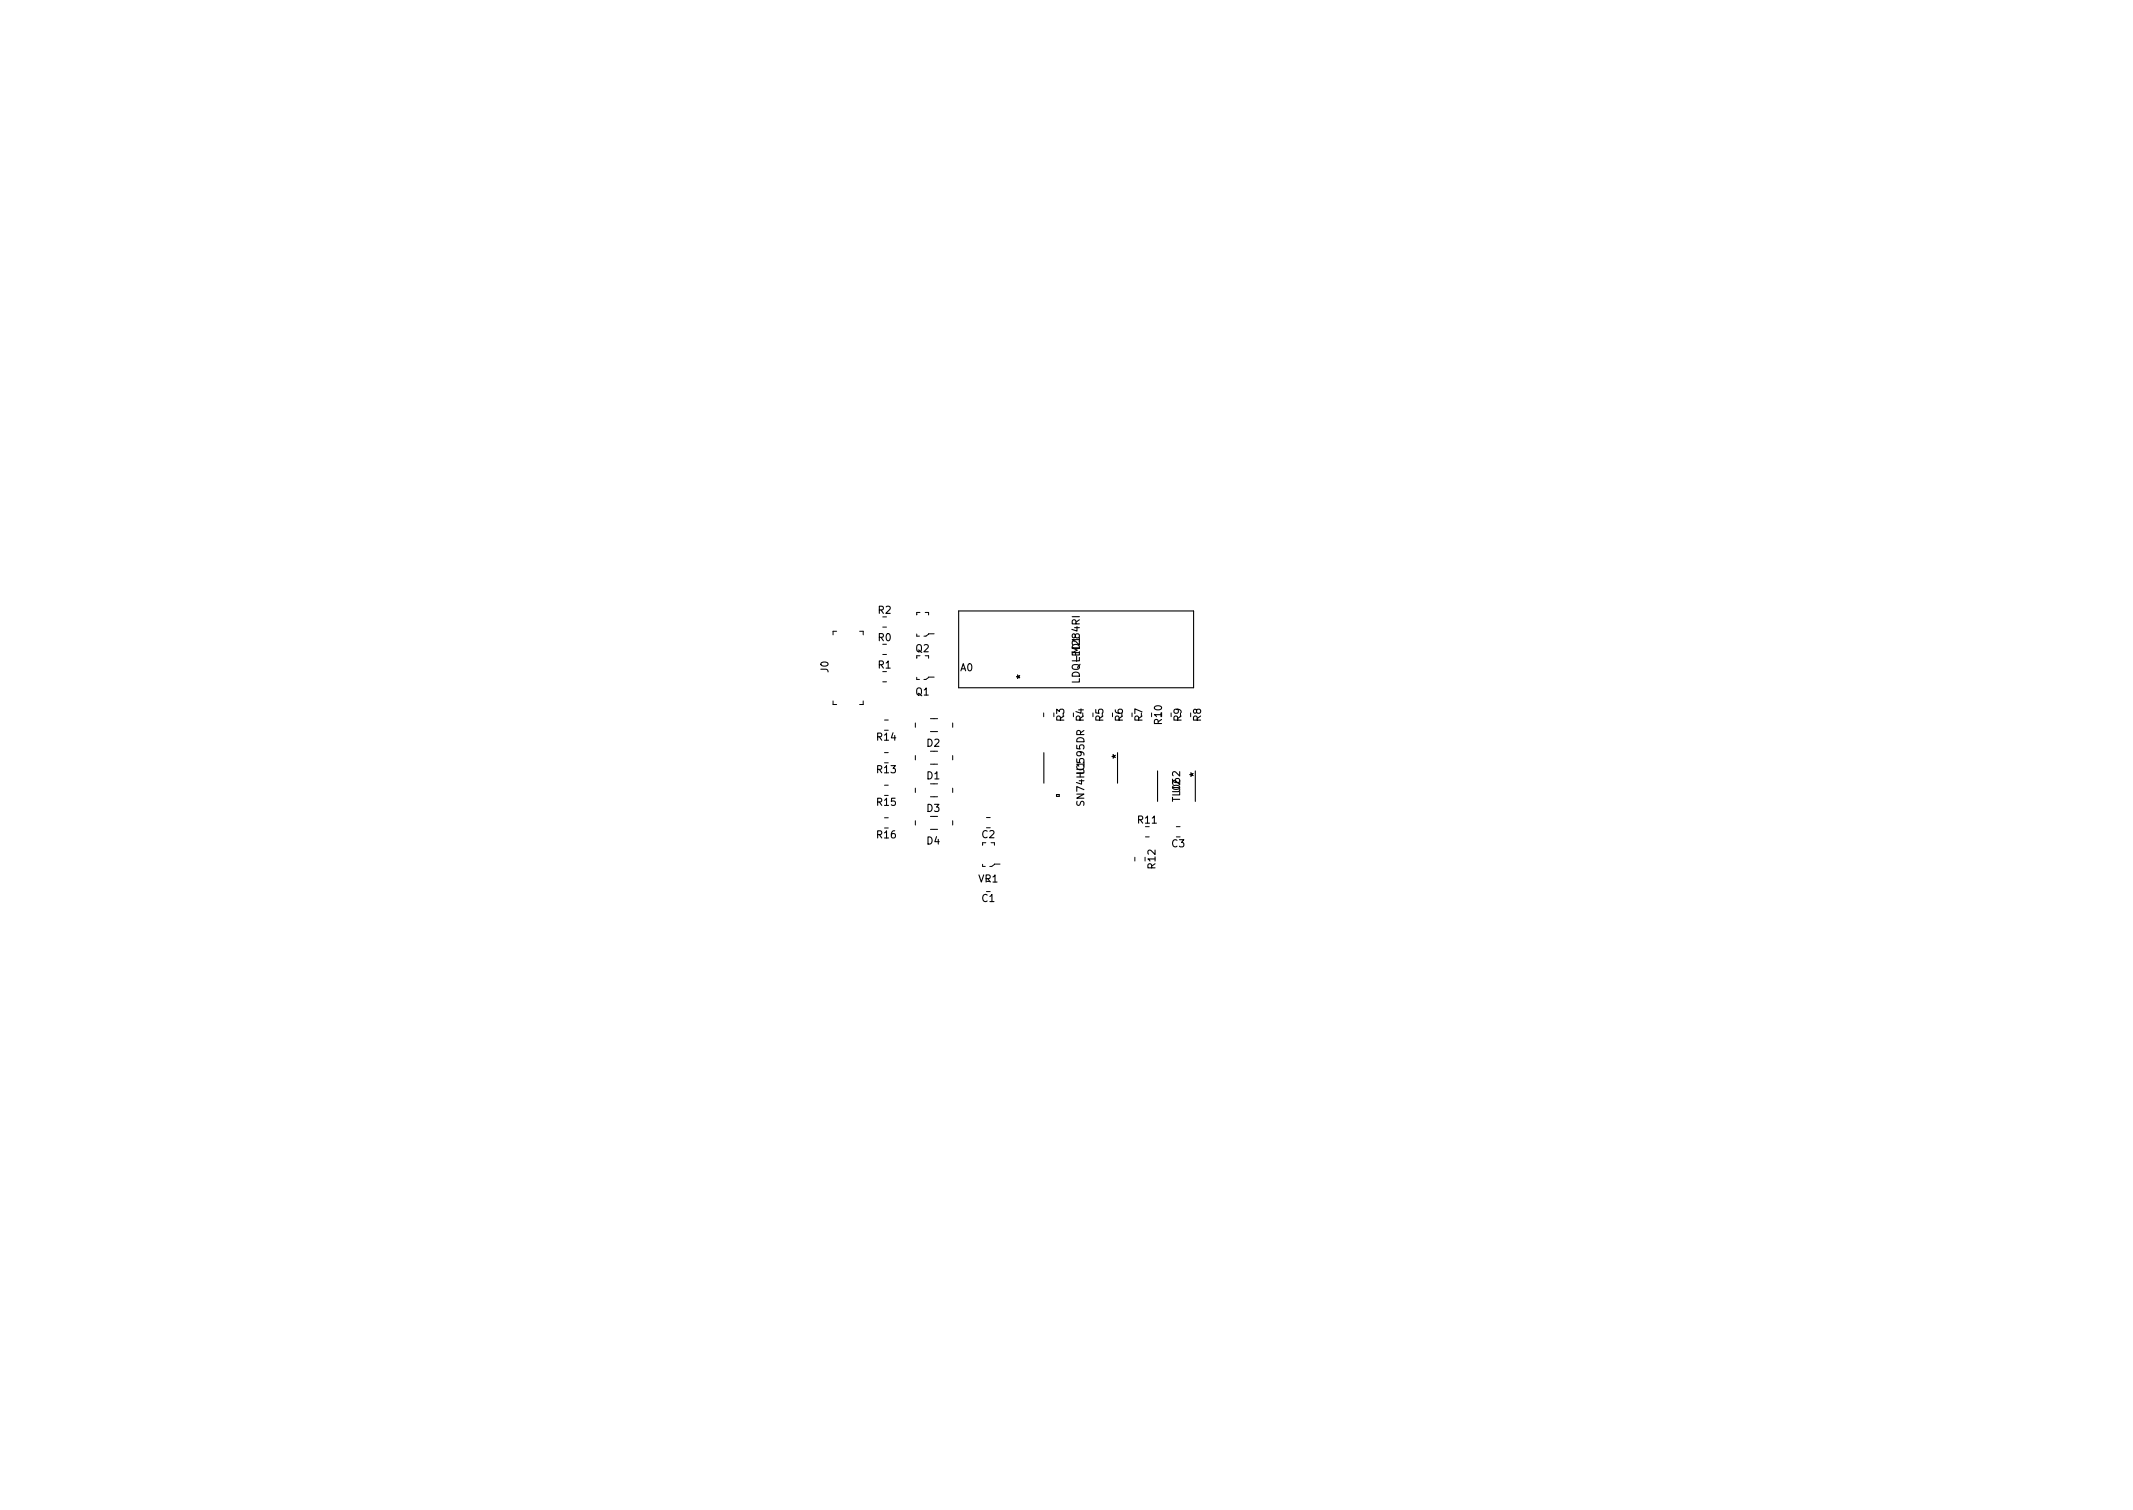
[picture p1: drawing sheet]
<svg xmlns="http://www.w3.org/2000/svg" width="297mm" height="210mm" viewBox="0 0 297 210" stroke-linecap="round" stroke-linejoin="round" font-family="sans-serif">
<defs><g id="words">
<g font-size="1.4">
<text x="122.3" y="85.5">R2</text>
<text x="122.3" y="89.3">R0</text>
<text x="115.4" y="93.6" transform="rotate(-90 115.4 93.6)">J0</text>
<text x="122.3" y="93.1">R1</text>
<text x="127.5" y="90.8">Q2</text>
<text x="133.7" y="93.5">A0</text>
<text x="142.6" y="94.5" transform="rotate(-90 142.6 94.5)">*</text>
<text x="150.4" y="94.6" transform="rotate(-90 150.4 94.6)">LDQ-M284RI</text>
<text x="150.4" y="92.2" transform="rotate(-90 150.4 92.2)">LED1</text>
<text x="127.5" y="96.8">Q1</text>
<text x="148.2" y="100.4" transform="rotate(-90 148.2 100.4)">R3</text>
<text x="150.9" y="100.4" transform="rotate(-90 150.9 100.4)">R4</text>
<text x="153.6" y="100.4" transform="rotate(-90 153.6 100.4)">R5</text>
<text x="156.4" y="100.4" transform="rotate(-90 156.4 100.4)">R6</text>
<text x="159.1" y="100.4" transform="rotate(-90 159.1 100.4)">R7</text>
<text x="161.8" y="100.8" transform="rotate(-90 161.8 100.8)">R10</text>
<text x="164.5" y="100.4" transform="rotate(-90 164.5 100.4)">R9</text>
<text x="167.3" y="100.4" transform="rotate(-90 167.3 100.4)">R8</text>
<text x="122.2" y="103.1">R14</text>
<text x="122.2" y="107.7">R13</text>
<text x="129.1" y="104">D2</text>
<text x="151" y="107.8" transform="rotate(-90 151 107.8)">U1</text>
<text x="155.9" y="105.6" transform="rotate(-90 155.9 105.6)">*</text>
<text x="122.2" y="112.2">R15</text>
<text x="129.1" y="113">D3</text>
<text x="129.1" y="108.5">D1</text>
<text x="151" y="111.8" transform="rotate(-90 151 111.8)">SN74HC595DR</text>
<text x="164.3" y="111.5" transform="rotate(-90 164.3 111.5)">TL062</text>
<text x="164.3" y="110.4" transform="rotate(-90 164.3 110.4)">U2</text>
<text x="166.8" y="108.1" transform="rotate(-90 166.8 108.1)">*</text>
<text x="122.2" y="116.7">R16</text>
<text x="129.1" y="117.6">D4</text>
<text x="136.7" y="116.7">C2</text>
<text x="158.5" y="114.7">R11</text>
<text x="163.2" y="118">C3</text>
<text x="136.3" y="122.9">VR1</text>
<text x="136.7" y="125.6">C1</text>
<text x="160.9" y="120.9" transform="rotate(-90 160.9 120.9)">R12</text>
</g>
</g></defs>
<g fill="none" stroke="#000" stroke-width=".14">
<path d="M116 97.6v.5h.5M116.5 87.9h-.5v.5M119.7 87.9h.5v.5M120.2 97.6v.5h-.5M122.9 87.3h.6M122.9 94.9h.6M122.9 91.1h.6M127.7 88.3v.3h.3M127.7 91.3v.4M127.7 94.3v.3h.3M128.1 85.3h-.4v.3M128.8 85.3h.5v.3"/>
<path d="M129.3 91.3v.4M130.1 88.3h-.8l-.4 .3h-.2M130.1 94.3h-.8l-.4 .3h-.2M145.3 99.3v.5M123.2 113.9h.5M123.2 109.3h.5M123.2 100.3h.5M123.2 104.8h.5M127.5 100.7v.6M127.5 105.2v.6M127.5 109.7v.6M127.5 114.3v.6"/>
<path d="M129.6 113.7h1M129.6 115.5h1M129.6 109.1h1M129.6 110.9h1M129.6 100.1h1M129.6 101.9h1M129.6 104.6h1M129.6 106.4h1M132.7 100.7v.6M132.7 105.2v.6M132.7 109.7v.6M132.7 114.3v.6"/>
<path d="M137.3 117.3h-.5v.4M137.4 113.8h.5M138 117.3h.5v.4M158 119.4v.5M159.5 116.5h.5M163.8 115.1h.5M136.8 120.3v.3h.4M139.3 120.3h-.8l-.4 .3h-.3"/>
</g>
<path d="M133.5 85.1h32.7v10.7h-32.7zM149.3 85.9h1M150.3 94.5v.5h-1M145.4 104.8v4.2M147.1 110.6h.4v.3h-.4zM155.6 104.8v4.2M161.2 107.3v4.3M166.5 107.3v4.3" fill="none" stroke="#000" stroke-width=".15"/>
<use href="#words"/>
</svg>
